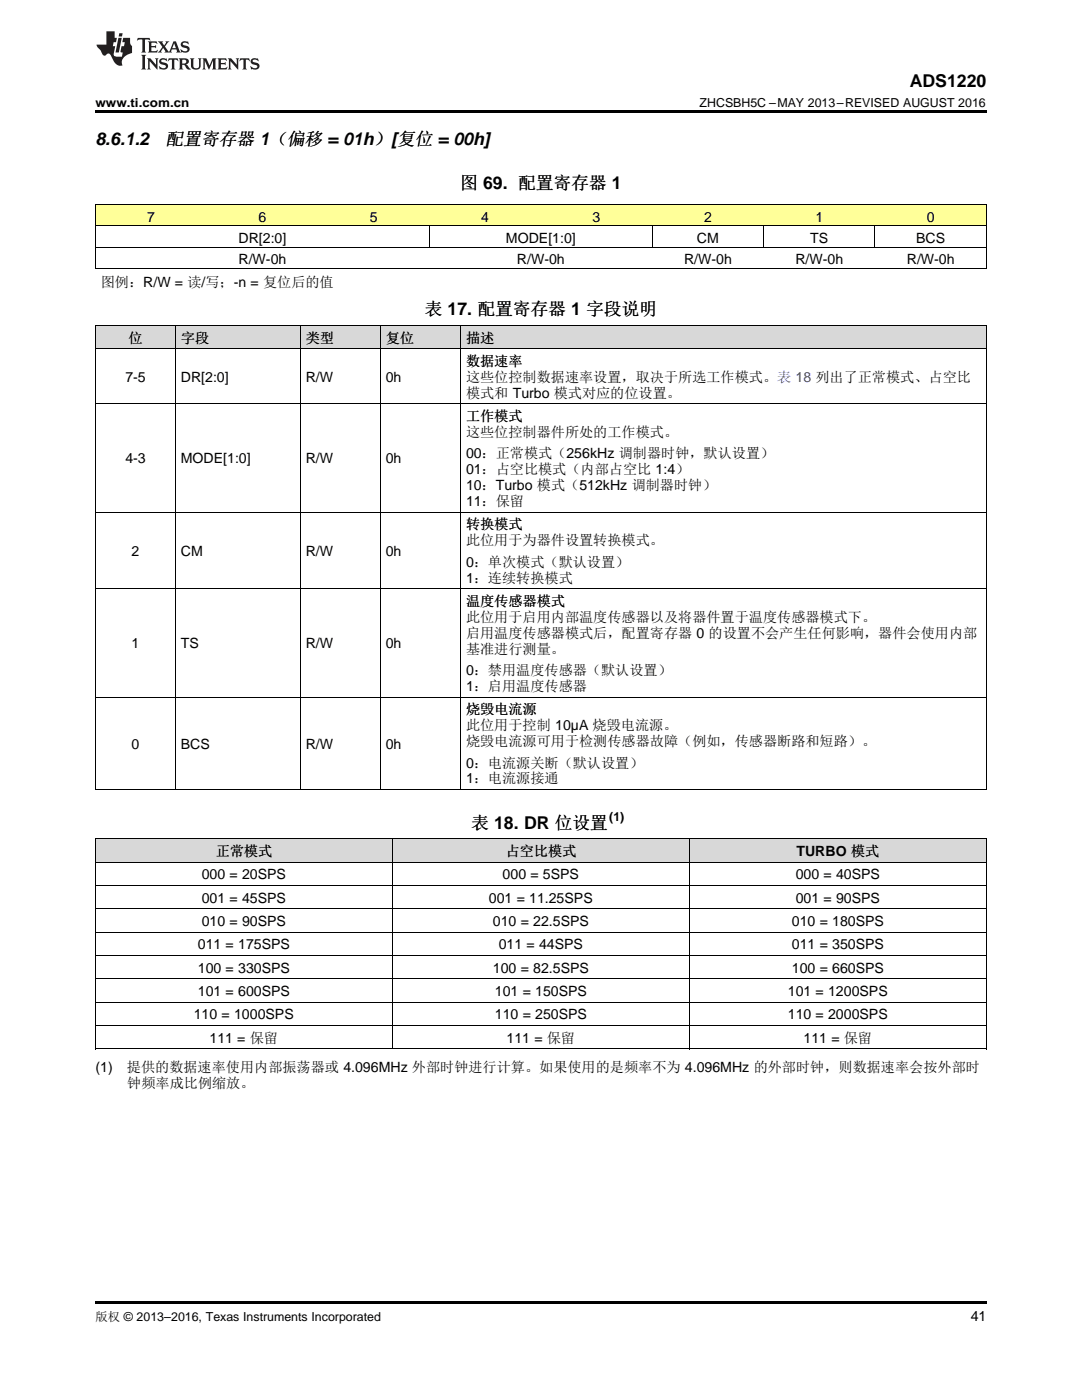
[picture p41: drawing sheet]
<svg xmlns="http://www.w3.org/2000/svg" width="216mm" height="279mm" viewBox="0 0 216 279" stroke-linecap="round" stroke-linejoin="round" font-family="sans-serif">
<defs><g id="words">
<text font-size="3.6" x="33.1" y="28.9">配置寄存器 1（偏移 = 01h）[复位 = 00h]</text>
<g font-size="3.5">
<text x="181.5" y="17.3">ADS1220</text>
<text x="19" y="28.9">8.6.1.2</text>
<text x="91.8" y="37.7">图 69. 配置寄存器 1</text>
<text x="84.7" y="62.9">表 17. 配置寄存器 1 字段说明</text>
<text x="94" y="165.3">表 18. DR 位设置</text>
</g>
<g font-size="2.8">
<text x="29.4" y="44.3">7</text>
<text x="51.6" y="44.3">6</text>
<text x="73.8" y="44.3">5</text>
<text x="96" y="44.3">4</text>
<text x="118.3" y="44.3">3</text>
<text x="140.5" y="44.3">2</text>
<text x="162.7" y="44.3">1</text>
<text x="184.9" y="44.3">0</text>
<text x="47.6" y="48.5">DR[2:0]</text>
<text x="47.6" y="52.7">R/W-0h</text>
<text x="101" y="48.5">MODE[1:0]</text>
<text x="103.2" y="52.7">R/W-0h</text>
<text x="136.5" y="52.7">R/W-0h</text>
<text x="139.1" y="48.5">CM</text>
<text x="158.7" y="52.7">R/W-0h</text>
<text x="161.7" y="48.5">TS</text>
<text x="180.9" y="52.7">R/W-0h</text>
<text x="182.8" y="48.5">BCS</text>
<text x="20.1" y="57.2">图例：R/W = 读/写；-n = 复位后的值</text>
<text x="25.6" y="68.4">位</text>
<text x="36.1" y="68.4">字段</text>
<text x="61" y="68.4">类型</text>
<text x="77" y="68.4">复位</text>
<text x="93" y="68.4">描述</text>
<text x="25" y="76.2">7-5</text>
<text x="36.1" y="76.2">DR[2:0]</text>
<text x="61" y="76.2">R/W</text>
<text x="77" y="76.2">0h</text>
<text x="93" y="73">数据速率</text>
<text x="93" y="76.2">这些位控制数据速率设置，取决于所选工作模式。表 18 列出了正常模式、占空比</text>
<text x="93" y="79.4">模式和 Turbo 模式对应的位设置。</text>
<text x="93" y="84">工作模式</text>
<text x="93" y="87.2">这些位控制器件所处的工作模式。</text>
<text x="25" y="92.5">4-3</text>
<text x="36.1" y="92.5">MODE[1:0]</text>
<text x="61" y="92.5">R/W</text>
<text x="77" y="92.5">0h</text>
<text x="93" y="91.5">00：正常模式（256kHz 调制器时钟，默认设置）</text>
<text x="93" y="94.7">01：占空比模式（内部占空比 1:4）</text>
<text x="93" y="97.8">10：Turbo 模式（512kHz 调制器时钟）</text>
<text x="93" y="101">11：保留</text>
<text x="93" y="105.7">转换模式</text>
<text x="26.2" y="110.9">2</text>
<text x="36.1" y="110.9">CM</text>
<text x="61" y="110.9">R/W</text>
<text x="77" y="110.9">0h</text>
<text x="93" y="108.8">此位用于为器件设置转换模式。</text>
<text x="93" y="113.1">0：单次模式（默认设置）</text>
<text x="93" y="116.3">1：连续转换模式</text>
<text x="93" y="120.9">温度传感器模式</text>
<text x="93" y="124.1">此位用于启用内部温度传感器以及将器件置于温度传感器模式下。</text>
<text x="26.2" y="129.4">1</text>
<text x="36.1" y="129.4">TS</text>
<text x="61" y="129.4">R/W</text>
<text x="77" y="129.4">0h</text>
<text x="93" y="127.3">启用温度传感器模式后，配置寄存器 0 的设置不会产生任何影响，器件会使用内部</text>
<text x="93" y="130.5">基准进行测量。</text>
<text x="93" y="134.7">0：禁用温度传感器（默认设置）</text>
<text x="93" y="137.9">1：启用温度传感器</text>
<text x="93" y="142.6">烧毁电流源</text>
<text x="26.2" y="149.4">0</text>
<text x="36.1" y="149.4">BCS</text>
<text x="61" y="149.4">R/W</text>
<text x="77" y="149.4">0h</text>
<text x="93" y="145.7">此位用于控制 10µA 烧毁电流源。</text>
<text x="93" y="148.9">烧毁电流源可用于检测传感器故障（例如，传感器断路和短路）。</text>
<text x="93" y="153.2">0：电流源关断（默认设置）</text>
<text x="93" y="156.4">1：电流源接通</text>
<text x="43" y="170.9">正常模式</text>
<text x="100.9" y="170.9">占空比模式</text>
<text x="158.9" y="170.9">TURBO 模式</text>
<text x="40.3" y="175.5">000 = 20SPS</text>
<text x="100.3" y="175.5">000 = 5SPS</text>
<text x="158.8" y="175.5">000 = 40SPS</text>
<text x="40.3" y="180.2">001 = 45SPS</text>
<text x="40.3" y="184.8">010 = 90SPS</text>
<text x="97.5" y="180.2">001 = 11.25SPS</text>
<text x="98.4" y="184.8">010 = 22.5SPS</text>
<text x="158" y="184.8">010 = 180SPS</text>
<text x="158.8" y="180.2">001 = 90SPS</text>
<text x="39.5" y="189.5">011 = 175SPS</text>
<text x="99.5" y="189.5">011 = 44SPS</text>
<text x="158" y="189.5">011 = 350SPS</text>
<text x="39.5" y="194.1">100 = 330SPS</text>
<text x="98.4" y="194.1">100 = 82.5SPS</text>
<text x="158" y="194.1">100 = 660SPS</text>
<text x="38.7" y="203.4">110 = 1000SPS</text>
<text x="39.5" y="198.8">101 = 600SPS</text>
<text x="98.7" y="198.8">101 = 150SPS</text>
<text x="98.7" y="203.4">110 = 250SPS</text>
<text x="157.2" y="198.8">101 = 1200SPS</text>
<text x="157.2" y="203.4">110 = 2000SPS</text>
<text x="41.8" y="208.1">111 = 保留</text>
<text x="101.1" y="208.1">111 = 保留</text>
<text x="160.3" y="208.1">111 = 保留</text>
<text x="19" y="214">(1)</text>
<text x="25.3" y="214">提供的数据速率使用内部振荡器或 4.096MHz 外部时钟进行计算。如果使用的是频率不为 4.096MHz 的外部时钟，则数据速率会按外部时</text>
<text x="25.4" y="217.1">钟频率成比例缩放。</text>
<text x="193.7" y="263.6">41</text>
</g>
<g font-size="2.5">
<text x="19" y="21.4">www.ti.com.cn</text>
<text x="139.6" y="21.4">ZHCSBH5C –MAY 2013–REVISED AUGUST 2016</text>
<text x="121.6" y="163.9">(1)</text>
<text x="19" y="263.6">版权 © 2013–2016, Texas Instruments Incorporated</text>
</g>
</g></defs>
<g fill="#d8d8d8">
<path d="M19 167.5h59.3v4.6h-59.3z"/>
<path d="M78.3 167.5h59.3v4.6h-59.3z"/>
<path d="M137.6 167.5h59.2v4.6h-59.2z"/>
<path d="M19 65h16v4.6h-16z"/>
<path d="M35 65h24.9v4.6h-24.9z"/>
<path d="M59.9 65h16v4.6h-16z"/>
<path d="M75.9 65h16v4.6h-16z"/>
<path d="M91.9 65h104.9v4.6h-104.9z"/>
</g>
<g fill="#ff9">
<path d="M19 40.9h22.3v4.2h-22.3z"/>
<path d="M41.3 40.9h22.2v4.2h-22.2z"/>
<path d="M63.5 40.9h22.2v4.2h-22.2z"/>
<path d="M85.7 40.9h22.2v4.2h-22.2z"/>
<path d="M107.9 40.9h22.3v4.2h-22.3z"/>
<path d="M130.2 40.9h22.2v4.2h-22.2z"/>
<path d="M152.4 40.9h22.2v4.2h-22.2z"/>
<path d="M174.6 40.9h22.2v4.2h-22.2z"/>
</g>
<path d="M19 22h177.8v.5h-177.8zM19 157.6h.2zM59.8 157.6h.1zM75.8 157.6h.1zM91.8 157.6h.1zM196.7 157.6h.1zM19 209.3l.2 .1zM137.5 209.3l.1 .1zM196.7 209.3l.1 .1zM19 259.7h177.8v.5h-177.8z" fill="#000"/>
<g fill="none" stroke="#000" stroke-width=".2">
<path d="M19 53.5h177.8M19 49.3h177.8M19 45.1h177.8M19 40.8h177.8M19.1 40.9v12.7M85.7 45.1v4.3M130.1 45.1v4.3M152.3 45.1v4.3M174.6 45.1v4.3M196.8 40.9v12.7M19 64.9h177.8v92.7M19 69.6h177.8"/>
<path d="M19.1 64.9v92.7M35 64.9v92.7M59.9 64.9v92.7M75.9 64.9v92.7M91.9 64.9v92.7M19 80.6h177.8M19 117.5h177.8M19 102.2h177.8M19 139.1h177.8M19 157.6h177.8M19 176.7h177.8M19 172.1h177.8"/>
<path d="M19 167.4h177.8M19.1 167.4v42M78.3 167.4v42M137.5 167.4v42M196.8 167.4v42M19 195.4h177.8M19 190.7h177.8M19 186h177.8M19 181.4h177.8M19 209.3h177.8M19 204.7h177.8M19 200h177.8"/>
</g>
<g fill="#231f20">
<path d="M27.5 7.6l-.1 .5 .4-.2h.6v.1v2.1l-.2 .4h1l-.3-.4v-2.1l.1-.1h.5l.5 .2-.2-.5zM29.5 8.3l.2 .3v1.5l-.2 .4h1.8l.2-.6a1.04 1.04 0 0 1-1.3 .2v-.7h.6l.3 .2v-.6l-.3 .2h-.6v-.6l.8-.1 .4 .3-.2-.5zM31.5 8.3l.9 1.1-.9 1.1h.8l-.2-.2 .5-.7 .4 .7-.2 .2h1.5l-.1-.2 .1-.4h.9l.1 .4-.2 .2h1l-.3-.3-.7-1.9h-.5l-.9 2-.8-1 .9-1h-.8l.1 .3-.3 .5-.4-.6 .2-.2zM34.7 8.6l.4 1h-.7zM36.3 8.4a.63 .63 0 0 0-.2 .7 .63 .63 0 0 0 .6 .4l.6 .2 .1 .2a.75 .75 0 0 1-.7 .4 .75 .75 0 0 1-.6-.5l.1 .7 .1-.1a1.11 1.11 0 0 0 1.5-.6 1.13 1.13 0 0 0-1.2-.8l-.1-.4a1.04 1.04 0 0 1 1.2 .2l-.2-.5-.1 .1-.5-.2zM28.2 10.9l.2 .4v2.2l-.2 .4h1l-.3-.4v-2.2l.3-.4zM29.3 11.6l.3 .4v1.5l-.3 .4h.8l-.2-.4v-1.3l1.5 1.7v-1.9l.2-.4h-.7l.2 .4v.9l-1.1-1.3zM32 11.8a.62 .62 0 0 0-.2 .7 .62 .62 0 0 0 .6 .4l.6 .1 .1 .3a.76 .76 0 0 1-.7 .3 .76 .76 0 0 1-.6-.4l.1 .7 .1-.1a1.11 1.11 0 0 0 1.5-.6 1.13 1.13 0 0 0-1.2-.8l-.1-.4a1.04 1.04 0 0 1 1.2 .2l-.2-.6-.1 .1-.5-.1zM33.7 11.6l-.2 .6a.61 .61 0 0 1 .8-.3v1.6l-.2 .4h.9l-.2-.4v-1.6a.63 .63 0 0 1 .8 .3l-.2-.6zM35.6 11.6l.3 .4v1.5l-.3 .4h1l-.2-.2v-.8l.5 .2a.76 .76 0 0 0 1.2 .7l-1-1a.58 .58 0 0 0 .6-.5 .58 .58 0 0 0-.5-.6zM36.4 11.9h.1a.45 .45 0 0 1 .5 .1 .45 .45 0 0 1 .1 .5l-.7 .2zM37.9 11.6l.2 .2a2.17 2.17 0 0 0 .3 1.9 .99 .99 0 0 0 1.6-.6v-1.1l.2-.4h-.7l.2 .2a1.92 1.92 0 0 1-.2 1.8 .6 .6 0 0 1-.9-.5v-1.1l.2-.4zM40.4 11.6l.2 .4v1.5l-.2 .4h.7l-.2-.4v-1.4l.8 1.8 .8-1.8v1.4l-.2 .4h.9l-.2-.4v-1.5l.2-.4h-.8l-.6 1.5-.6-1.5zM43.4 11.6l.2 .4v1.5l-.2 .4h1.8l.2-.6a1.04 1.04 0 0 1-1.3 .1v-.6h.5l.4 .2v-.6l-.4 .2h-.5v-.7h.8l.3 .3-.1-.6zM45.5 11.6l.2 .4v1.5l-.2 .4h.7l-.2-.4v-1.3l1.5 1.7v-1.9l.2-.4h-.7l.2 .4v.9l-1.1-1.3zM47.9 11.6l-.1 .6a.61 .61 0 0 1 .8-.3v1.6l-.3 .4h1l-.3-.4 .1-1.6a.63 .63 0 0 1 .7 .3l-.1-.6zM50.2 11.8a.62 .62 0 0 0-.2 .7 .62 .62 0 0 0 .6 .4l.6 .1 .2 .3a.76 .76 0 0 1-.8 .3 .76 .76 0 0 1-.6-.4l.1 .7 .2-.1a1.11 1.11 0 0 0 1.5-.6 1.13 1.13 0 0 0-1.3-.8l-.1-.4a1.04 1.04 0 0 1 1.2 .2l-.1-.6-.2 .1-.5-.1z"/>
<path d="M21.2 6.3v2.6h-1.9l.1 .4 .7 .9a.91 .91 0 0 0 1 .8 .56 .56 0 0 1 .5-.3 .56 .56 0 0 1 .5 .3l.4 .8a1.53 1.53 0 0 0 1.9 1.2 1.54 1.54 0 0 1 1-2.1l.9-.3v-1.4a1.52 1.52 0 0 1-.3-1.6h-1.4l-.2 .8h.5l-.2 .8h-.4l-.2 1v.2l.4 .1-.2 .8a1.93 1.93 0 0 1-1.6-.3l.3-1.8h-.5l.2-.8h.4l.2-.8h-.4v-1.3zM23.6 7.6l-.6 2.9h.7l.6-2.9zM23.8 6.6l-.1 .7h.6l.2-.7z"/>
</g>
<use href="#words"/>
</svg>
